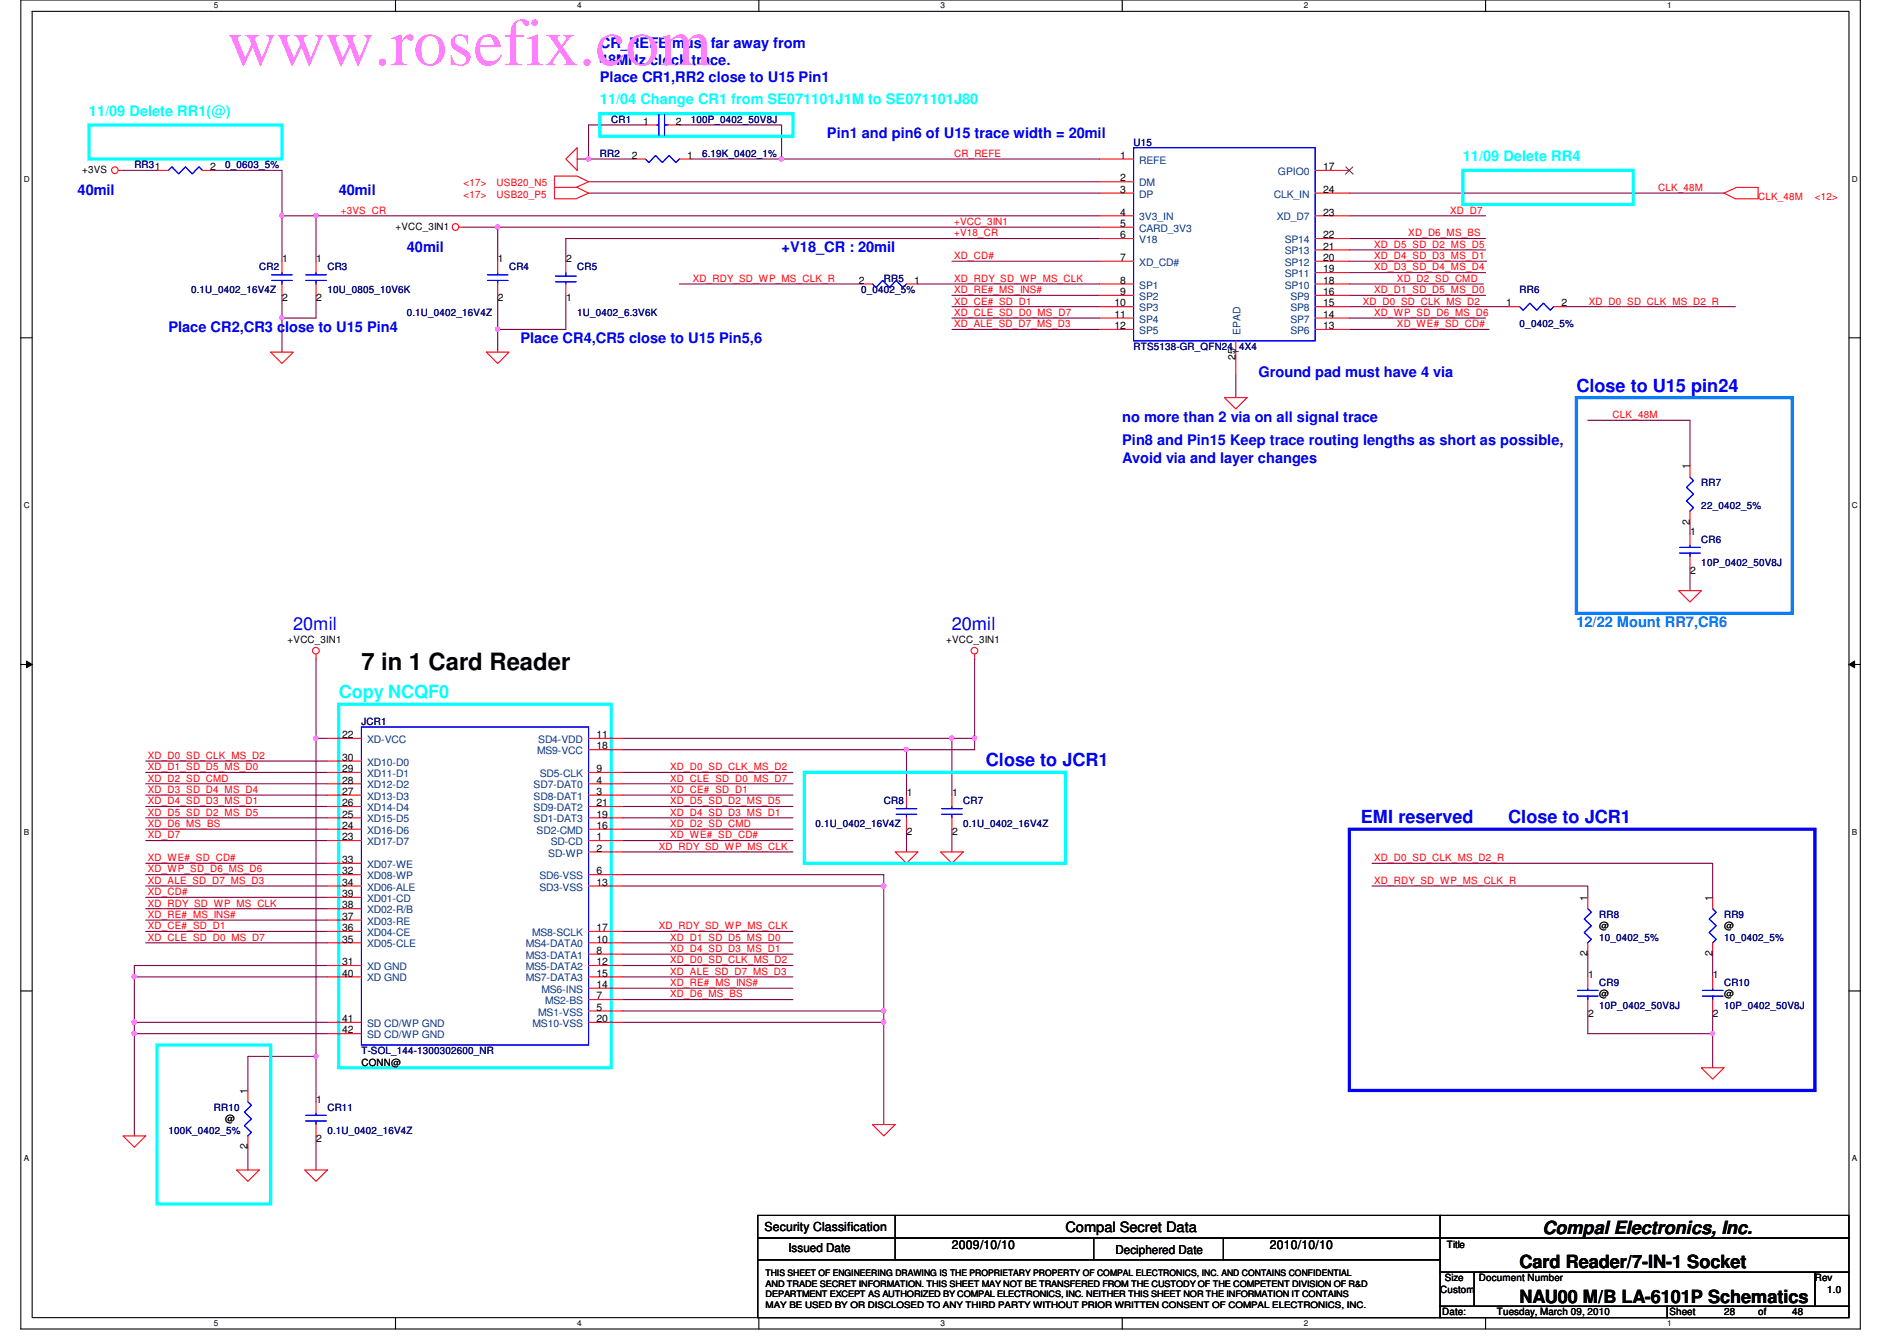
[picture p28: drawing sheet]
<svg xmlns="http://www.w3.org/2000/svg" width="297mm" height="210mm" viewBox="0 0 297 210" stroke-linecap="round" stroke-linejoin="round" font-family="sans-serif">
<defs><g id="words">
<text font-size="10.6" fill="#ff80ff" x="35.6" y="10.2">www.rosefix.com</text>
<text font-size="3.7" x="56.6" y="104.8">7 in 1 Card Reader</text>
<g font-size="2.8" fill="#00f">
<text x="246.8" y="61.3">Close to U15 pin24</text>
<text x="45.9" y="98.6">20mil</text>
<text x="149.1" y="98.6">20mil</text>
<text x="154.4" y="120">Close to JCR1</text>
<text x="213.1" y="128.9">EMI reserved</text>
<text x="236.2" y="128.9">Close to JCR1</text>
</g>
<text font-size="2.8" fill="#0ff" x="53" y="109.3">Copy NCQF0</text>
<g font-size="2.8">
<text x="241.5" y="193.2">Compal Electronics, Inc.</text>
<text x="238" y="203.9">NAU00 M/B LA-6101P Schematics</text>
<text x="238" y="198.5">Card Reader/7-IN-1 Socket</text>
</g>
<g font-size="2.3" fill="#00f">
<text x="93.9" y="7.5">CR_REFE must far away from</text>
<text x="93.9" y="10.2">48MHz clock trace.</text>
<text x="93.9" y="12.8">Place CR1,RR2 close to U15 Pin1</text>
<text x="129.5" y="21.7">Pin1 and pin6 of U15 trace width = 20mil</text>
<text x="12.1" y="30.6">40mil</text>
<text x="53" y="30.6">40mil</text>
<text x="63.7" y="39.5">40mil</text>
<text x="122.4" y="39.5">+V18_CR : 20mil</text>
<text x="26.4" y="51.9">Place CR2,CR3 close to U15 Pin4</text>
<text x="81.5" y="53.7">Place CR4,CR5 close to U15 Pin5,6</text>
<text x="197.1" y="59">Ground pad must have 4 via</text>
<text x="175.7" y="66.1">no more than 2 via on all signal trace</text>
<text x="175.7" y="69.7">Pin8 and Pin15 Keep trace routing lengths as short as possible,</text>
<text x="175.7" y="72.4">Avoid via and layer changes</text>
</g>
<g font-size="2.3" fill="#0ff">
<text x="93.9" y="16.3">11/04 Change CR1 from SE071101J1M to SE071101J80</text>
<text x="13.9" y="18.1">11/09 Delete RR1(@)</text>
<text x="229.1" y="25.2">11/09 Delete RR4</text>
</g>
<text font-size="2.3" fill="#0080ff" x="246.8" y="98.1">12/22 Mount RR7,CR6</text>
<text font-size="2.2" x="166.8" y="192.8">Compal Secret Data</text>
<g font-size="1.9">
<text x="119.7" y="192.7">Security Classification</text>
<text x="123.4" y="196">Issued Date</text>
<text x="149.1" y="195.6">2009/10/10</text>
<text x="174.7" y="196.2">Deciphered Date</text>
<text x="198.8" y="195.6">2010/10/10</text>
</g>
<g font-size="1.6" fill="#000080">
<text x="95.7" y="19.2">CR1</text>
<text x="108.2" y="19.2">100P_0402_50V8J</text>
<text x="177.5" y="22.8">U15</text>
<text x="21" y="26.3">RR31</text>
<text x="35.3" y="26.3">0_0603_5%</text>
<text x="93.9" y="24.6">RR2</text>
<text x="109.9" y="24.6">6.19K_0402_1%</text>
<text x="29.9" y="45.9">0.1U_0402_16V4Z</text>
<text x="40.6" y="42.3">CR2</text>
<text x="51.3" y="42.3">CR3</text>
<text x="51.3" y="45.9">10U_0805_10V6K</text>
<text x="79.7" y="42.3">CR4</text>
<text x="90.4" y="42.3">CR5</text>
<text x="134.8" y="45.9">0_0402_5%</text>
<text x="138.4" y="44.1">RR5</text>
<text x="238" y="45.9">RR6</text>
<text x="63.7" y="49.4">0.1U_0402_16V4Z</text>
<text x="90.4" y="49.4">1U_0402_6.3V6K</text>
<text x="238" y="51.2">0_0402_5%</text>
<text x="177.5" y="54.8">RTS5138-GR_QFN24_4X4</text>
<text x="266.4" y="76.1">RR7</text>
<text x="266.4" y="79.7">22_0402_5%</text>
<text x="266.4" y="85">CR6</text>
<text x="266.4" y="88.6">10P_0402_50V8J</text>
<text x="56.6" y="113.5">JCR1</text>
<text x="138.4" y="125.9">CR8</text>
<text x="150.8" y="125.9">CR7</text>
<text x="127.7" y="129.5">0.1U_0402_16V4Z</text>
<text x="150.8" y="129.5">0.1U_0402_16V4Z</text>
<text x="250.4" y="143.7">RR8</text>
<text x="270" y="143.7">RR9</text>
<text x="250.4" y="147.2">10_0402_5%</text>
<text x="270" y="147.2">10_0402_5%</text>
<text x="250.4" y="154.3">CR9</text>
<text x="270" y="154.3">CR10</text>
<text x="250.4" y="157.9">10P_0402_50V8J</text>
<text x="270" y="157.9">10P_0402_50V8J</text>
<text x="56.6" y="165">T-SOL_144-1300302600_NR</text>
<text x="33.5" y="173.9">RR10</text>
<text x="51.3" y="173.9">CR11</text>
<text x="26.4" y="177.5">100K_0402_5%</text>
<text x="51.3" y="177.5">0.1U_0402_16V4Z</text>
</g>
<g font-size="1.6">
<text x="100.7" y="19.5">1</text>
<text x="105.8" y="19.5">2</text>
<text x="12.9" y="27.1">+3VS</text>
<text x="32.9" y="26.6">2</text>
<text x="98.9" y="24.8">2</text>
<text x="107.6" y="24.8">1</text>
<text x="175.4" y="24.8">1</text>
<text x="175.4" y="28.4">2</text>
<text x="207.2" y="26.6">17</text>
<text x="61.9" y="35.9">+VCC_3IN1</text>
<text x="175.4" y="30.2">3</text>
<text x="175.4" y="33.7">4</text>
<text x="175.4" y="35.5">5</text>
<text x="207.2" y="33.7">23</text>
<text x="207.2" y="30.2">24</text>
<text x="44.2" y="41.1">1</text>
<text x="49.5" y="41.1">1</text>
<text x="78" y="41.1">1</text>
<text x="88.6" y="41.1">2</text>
<text x="175.4" y="37.3">6</text>
<text x="175.4" y="40.9">7</text>
<text x="207.2" y="40.9">20</text>
<text x="207.2" y="39.1">21</text>
<text x="207.2" y="37.3">22</text>
<text x="44.2" y="47.1">2</text>
<text x="49.5" y="47.1">2</text>
<text x="78" y="47.1">2</text>
<text x="88.6" y="47.1">1</text>
<text x="134.5" y="44.4">2</text>
<text x="143.2" y="44.4">1</text>
<text x="174.5" y="48">10</text>
<text x="175.4" y="44.4">8</text>
<text x="175.4" y="46.2">9</text>
<text x="207.2" y="48">15</text>
<text x="207.2" y="46.2">16</text>
<text x="207.2" y="44.4">18</text>
<text x="207.2" y="42.6">19</text>
<text x="235.8" y="48">1</text>
<text x="244.5" y="48">2</text>
<text x="174.5" y="49.7">11</text>
<text x="174.5" y="51.5">12</text>
<text x="207.2" y="51.5">13</text>
<text x="207.2" y="49.7">14</text>
<text x="193.5" y="56.3" transform="rotate(-90 193.5 56.3)">25</text>
<text x="264.6" y="73.4" transform="rotate(-90 264.6 73.4)">1</text>
<text x="264.6" y="82.1" transform="rotate(-90 264.6 82.1)">2</text>
<text x="264.7" y="83.7">1</text>
<text x="264.7" y="89.8">2</text>
<text x="45" y="100.7">+VCC_3IN1</text>
<text x="148.2" y="100.7">+VCC_3IN1</text>
<text x="53.6" y="119.1">30</text>
<text x="53.6" y="115.5">22</text>
<text x="93.4" y="115.5">11</text>
<text x="93.4" y="117.3">18</text>
<text x="53.6" y="122.6">28</text>
<text x="53.6" y="120.9">29</text>
<text x="53.6" y="124.4">27</text>
<text x="93.4" y="122.6">4</text>
<text x="93.4" y="124.4">3</text>
<text x="93.4" y="120.9">9</text>
<text x="142" y="124.6">1</text>
<text x="149.1" y="124.6">1</text>
<text x="53.6" y="126.2">26</text>
<text x="53.6" y="129.8">24</text>
<text x="53.6" y="128">25</text>
<text x="53.6" y="131.5">23</text>
<text x="93.4" y="131.5">1</text>
<text x="93.4" y="126.2">21</text>
<text x="93.4" y="128">19</text>
<text x="93.4" y="129.8">16</text>
<text x="142" y="130.7">2</text>
<text x="149.1" y="130.7">2</text>
<text x="53.6" y="136.9">32</text>
<text x="53.6" y="135.1">33</text>
<text x="93.4" y="136.9">6</text>
<text x="93.4" y="133.3">2</text>
<text x="53.6" y="138.6">34</text>
<text x="53.6" y="144">37</text>
<text x="53.6" y="142.2">38</text>
<text x="53.6" y="140.4">39</text>
<text x="93.4" y="138.6">13</text>
<text x="248.6" y="141" transform="rotate(-90 248.6 141)">1</text>
<text x="268.1" y="141" transform="rotate(-90 268.1 141)">1</text>
<text x="53.6" y="145.8">36</text>
<text x="53.6" y="147.5">35</text>
<text x="93.4" y="145.8">17</text>
<text x="93.4" y="147.5">10</text>
<text x="93.4" y="149.3">8</text>
<text x="248.6" y="149.7" transform="rotate(-90 248.6 149.7)">2</text>
<text x="250.4" y="145.5">@</text>
<text x="268.1" y="149.7" transform="rotate(-90 268.1 149.7)">2</text>
<text x="270" y="145.5">@</text>
<text x="53.6" y="151.1">31</text>
<text x="53.6" y="152.9">40</text>
<text x="93.4" y="154.6">14</text>
<text x="93.4" y="152.9">15</text>
<text x="93.4" y="151.1">12</text>
<text x="248.7" y="153.1">1</text>
<text x="268.2" y="153.1">1</text>
<text x="53.6" y="160">41</text>
<text x="53.6" y="161.8">42</text>
<text x="93.4" y="158.2">5</text>
<text x="93.4" y="156.4">7</text>
<text x="93.4" y="160">20</text>
<text x="248.7" y="159.1">2</text>
<text x="250.4" y="156.1">@</text>
<text x="268.2" y="159.1">2</text>
<text x="270" y="156.1">@</text>
<text x="56.6" y="166.8">CONN@</text>
<text x="38.8" y="171.2" transform="rotate(-90 38.8 171.2)">1</text>
<text x="49.5" y="172.6">1</text>
<text x="35.3" y="175.7">@</text>
<text x="38.8" y="179.9" transform="rotate(-90 38.8 179.9)">2</text>
<text x="49.5" y="178.7">2</text>
<text x="226.6" y="195.4">Title</text>
<text x="225.5" y="202.4">Custom</text>
<text x="226.2" y="200.6">Size</text>
<text x="231.6" y="200.6">Document Number</text>
<text x="284.2" y="200.6">Rev</text>
<text x="286.1" y="202.4">1.0</text>
<text x="225.8" y="205.9">Date:</text>
<text x="234.4" y="205.9">Tuesday, March 09, 2010</text>
<text x="261.4" y="205.9">Sheet</text>
<text x="270" y="205.9">28</text>
<text x="275.3" y="205.9">of</text>
<text x="280.6" y="205.9">48</text>
</g>
<g font-size="1.6" fill="#f00">
<text x="72.6" y="29.2">&lt;17&gt;</text>
<text x="77.8" y="29.2">USB20_N5</text>
<text x="149.4" y="24.6">CR_REFE</text>
<text x="259.6" y="29.9">CLK_48M</text>
<text x="53.4" y="33.4">+3VS_CR</text>
<text x="72.6" y="30.9">&lt;17&gt;</text>
<text x="77.8" y="30.9">USB20_P5</text>
<text x="149.4" y="35.2">+VCC_3IN1</text>
<text x="227.1" y="33.4">XD_D7</text>
<text x="275.3" y="31.3">CLK_48M</text>
<text x="284.2" y="31.3">&lt;12&gt;</text>
<text x="149.4" y="37">+V18_CR</text>
<text x="149.4" y="40.6">XD_CD#</text>
<text x="215.2" y="40.6">XD_D4_SD_D3_MS_D1</text>
<text x="215.2" y="38.8">XD_D5_SD_D2_MS_D5</text>
<text x="220.5" y="37">XD_D6_MS_BS</text>
<text x="108.5" y="44.1">XD_RDY_SD_WP_MS_CLK_R</text>
<text x="149.4" y="44.1">XD_RDY_SD_WP_MS_CLK</text>
<text x="149.4" y="45.9">XD_RE#_MS_INS#</text>
<text x="149.4" y="47.7">XD_CE#_SD_D1</text>
<text x="213.4" y="47.7">XD_D0_SD_CLK_MS_D2</text>
<text x="215.2" y="45.9">XD_D1_SD_D5_MS_D0</text>
<text x="215.2" y="42.3">XD_D3_SD_D4_MS_D4</text>
<text x="218.7" y="44.1">XD_D2_SD_CMD</text>
<text x="248.8" y="47.7">XD_D0_SD_CLK_MS_D2_R</text>
<text x="149.4" y="49.4">XD_CLE_SD_D0_MS_D7</text>
<text x="149.4" y="51.2">XD_ALE_SD_D7_MS_D3</text>
<text x="215.2" y="49.4">XD_WP_SD_D6_MS_D6</text>
<text x="218.7" y="51.2">XD_WE#_SD_CD#</text>
<text x="252.5" y="65.4">CLK_48M</text>
<text x="23.2" y="118.8">XD_D0_SD_CLK_MS_D2</text>
<text x="23.2" y="124.1">XD_D3_SD_D4_MS_D4</text>
<text x="23.2" y="125.9">XD_D4_SD_D3_MS_D1</text>
<text x="23.2" y="122.3">XD_D2_SD_CMD</text>
<text x="23.2" y="120.6">XD_D1_SD_D5_MS_D0</text>
<text x="104.9" y="122.3">XD_CLE_SD_D0_MS_D7</text>
<text x="104.9" y="120.6">XD_D0_SD_CLK_MS_D2</text>
<text x="104.9" y="124.1">XD_CE#_SD_D1</text>
<text x="104.9" y="125.9">XD_D5_SD_D2_MS_D5</text>
<text x="23.2" y="127.7">XD_D5_SD_D2_MS_D5</text>
<text x="23.2" y="129.5">XD_D6_MS_BS</text>
<text x="23.2" y="131.2">XD_D7</text>
<text x="104.9" y="127.7">XD_D4_SD_D3_MS_D1</text>
<text x="104.9" y="129.5">XD_D2_SD_CMD</text>
<text x="104.9" y="131.2">XD_WE#_SD_CD#</text>
<text x="23.2" y="136.6">XD_WP_SD_D6_MS_D6</text>
<text x="23.2" y="134.8">XD_WE#_SD_CD#</text>
<text x="103.2" y="133">XD_RDY_SD_WP_MS_CLK</text>
<text x="215.2" y="134.8">XD_D0_SD_CLK_MS_D2_R</text>
<text x="23.2" y="141.9">XD_RDY_SD_WP_MS_CLK</text>
<text x="23.2" y="140.1">XD_CD#</text>
<text x="23.2" y="138.3">XD_ALE_SD_D7_MS_D3</text>
<text x="23.2" y="143.7">XD_RE#_MS_INS#</text>
<text x="215.2" y="138.3">XD_RDY_SD_WP_MS_CLK_R</text>
<text x="23.2" y="147.2">XD_CLE_SD_D0_MS_D7</text>
<text x="23.2" y="145.5">XD_CE#_SD_D1</text>
<text x="103.2" y="145.5">XD_RDY_SD_WP_MS_CLK</text>
<text x="104.9" y="149">XD_D4_SD_D3_MS_D1</text>
<text x="104.9" y="147.2">XD_D1_SD_D5_MS_D0</text>
<text x="104.9" y="152.6">XD_ALE_SD_D7_MS_D3</text>
<text x="104.9" y="150.8">XD_D0_SD_CLK_MS_D2</text>
<text x="104.9" y="154.3">XD_RE#_MS_INS#</text>
<text x="104.9" y="156.1">XD_D6_MS_BS</text>
</g>
<g font-size="1.6" fill="#004080">
<text x="178.4" y="25.6">REFE</text>
<text x="178.4" y="29.2">DM</text>
<text x="200.1" y="27.4">GPIO0</text>
<text x="178.4" y="30.9">DP</text>
<text x="178.4" y="34.5">3V3_IN</text>
<text x="199.5" y="30.9">CLK_IN</text>
<text x="199.9" y="34.5">XD_D7</text>
<text x="178.4" y="36.3">CARD_3V3</text>
<text x="178.4" y="38.1">V18</text>
<text x="178.4" y="41.6">XD_CD#</text>
<text x="201.2" y="41.6">SP12</text>
<text x="201.2" y="39.8">SP13</text>
<text x="201.2" y="38.1">SP14</text>
<text x="178.4" y="45.2">SP1</text>
<text x="178.4" y="46.9">SP2</text>
<text x="201.2" y="45.2">SP10</text>
<text x="201.2" y="43.4">SP11</text>
<text x="202.1" y="46.9">SP9</text>
<text x="178.4" y="48.7">SP3</text>
<text x="178.4" y="50.5">SP4</text>
<text x="178.4" y="52.3">SP5</text>
<text x="194.3" y="52.5" transform="rotate(-90 194.3 52.5)">EPAD</text>
<text x="202.1" y="52.3">SP6</text>
<text x="202.1" y="50.5">SP7</text>
<text x="202.1" y="48.7">SP8</text>
<text x="57.5" y="119.8">XD10-D0</text>
<text x="57.5" y="116.3">XD-VCC</text>
<text x="84.1" y="118.1">MS9-VCC</text>
<text x="84.3" y="116.3">SD4-VDD</text>
<text x="57.5" y="123.4">XD12-D2</text>
<text x="57.5" y="121.6">XD11-D1</text>
<text x="57.5" y="125.2">XD13-D3</text>
<text x="83.6" y="123.4">SD7-DAT0</text>
<text x="83.6" y="125.2">SD8-DAT1</text>
<text x="84.5" y="121.6">SD5-CLK</text>
<text x="57.5" y="127">XD14-D4</text>
<text x="57.5" y="130.5">XD16-D6</text>
<text x="57.5" y="128.7">XD15-D5</text>
<text x="83.6" y="127">SD9-DAT2</text>
<text x="83.6" y="128.7">SD1-DAT3</text>
<text x="84" y="130.5">SD2-CMD</text>
<text x="57.5" y="137.6">XD08-WP</text>
<text x="57.5" y="132.3">XD17-D7</text>
<text x="57.5" y="135.8">XD07-WE</text>
<text x="84.5" y="137.6">SD6-VSS</text>
<text x="85.8" y="134.1">SD-WP</text>
<text x="86.2" y="132.3">SD-CD</text>
<text x="57.5" y="139.4">XD06-ALE</text>
<text x="57.5" y="143">XD02-R/B</text>
<text x="57.5" y="141.2">XD01-CD</text>
<text x="84.5" y="139.4">SD3-VSS</text>
<text x="57.5" y="144.7">XD03-RE</text>
<text x="57.5" y="146.5">XD04-CE</text>
<text x="57.5" y="148.3">XD05-CLE</text>
<text x="82.3" y="148.3">MS4-DATA0</text>
<text x="83.3" y="146.5">MS8-SCLK</text>
<text x="57.5" y="151.8">XD GND</text>
<text x="57.5" y="153.6">XD GND</text>
<text x="82.3" y="153.6">MS7-DATA3</text>
<text x="82.3" y="150.1">MS3-DATA1</text>
<text x="82.3" y="151.8">MS5-DATA2</text>
<text x="84.8" y="155.4">MS6-INS</text>
<text x="57.5" y="160.7">SD CD/WP GND</text>
<text x="83.4" y="160.7">MS10-VSS</text>
<text x="84.3" y="159">MS1-VSS</text>
<text x="85.3" y="157.2">MS2-BS</text>
<text x="57.5" y="162.5">SD CD/WP GND</text>
</g>
<g font-size="1.4">
<text x="119.9" y="199.7">THIS SHEET OF ENGINEERING DRAWING IS THE PROPRIETARY PROPERTY OF COMPAL ELECTRONICS, INC. AND CONTAINS CONFIDENTIAL</text>
<text x="119.9" y="201.4">AND TRADE SECRET INFORMATION. THIS SHEET MAY NOT BE TRANSFERED FROM THE CUSTODY OF THE COMPETENT DIVISION OF R&amp;D</text>
<text x="119.9" y="203">DEPARTMENT EXCEPT AS AUTHORIZED BY COMPAL ELECTRONICS, INC. NEITHER THIS SHEET NOR THE INFORMATION IT CONTAINS</text>
<text x="119.9" y="204.7">MAY BE USED BY OR DISCLOSED TO ANY THIRD PARTY WITHOUT PRIOR WRITTEN CONSENT OF COMPAL ELECTRONICS, INC.</text>
</g>
<g font-size="1.3">
<text x="33.5" y="1.3">5</text>
<text x="90.4" y="1.3">4</text>
<text x="147.3" y="1.3">3</text>
<text x="204.2" y="1.3">2</text>
<text x="261.1" y="1.3">1</text>
<text x="3.7" y="28.4">D</text>
<text x="290" y="28.4">D</text>
<text x="3.7" y="79.5">C</text>
<text x="290" y="79.5">C</text>
<text x="3.7" y="130.7">B</text>
<text x="290" y="130.7">B</text>
<text x="3.7" y="181.8">A</text>
<text x="290" y="181.8">A</text>
<text x="33.5" y="207.6">5</text>
<text x="90.4" y="207.6">4</text>
<text x="147.3" y="207.6">3</text>
<text x="204.2" y="207.6">2</text>
<text x="261.1" y="207.6">1</text>
</g>
</g></defs>
<path d="M3.3 0h288v208h-288zM5 1.8h284.5v204.4h-284.5z" fill="none" stroke="#000" stroke-width=".17"/>
<g fill="#fff">
<path d="M33.5 .2h.7v1.4h-.7z"/>
<path d="M33.5 206.4h.7v1.4h-.7z"/>
</g>
<path d="M61.9 0v1.8M61.9 206.2v1.8" fill="none" stroke="#000" stroke-width=".17"/>
<g fill="#fff">
<path d="M90.4 .2h.7v1.4h-.7z"/>
<path d="M90.4 206.4h.7v1.4h-.7z"/>
</g>
<path d="M118.8 0v1.8M118.8 206.2v1.8" fill="none" stroke="#000" stroke-width=".17"/>
<g fill="#fff">
<path d="M147.3 .2h.7v1.4h-.7z"/>
<path d="M147.3 206.4h.7v1.4h-.7z"/>
</g>
<path d="M175.7 0v1.8M175.7 206.2v1.8" fill="none" stroke="#000" stroke-width=".17"/>
<g fill="#fff">
<path d="M204.2 .2h.6v1.4h-.6z"/>
<path d="M204.2 206.4h.6v1.4h-.6z"/>
</g>
<path d="M232.6 0v1.8M232.6 206.2v1.8" fill="none" stroke="#000" stroke-width=".17"/>
<g fill="#fff">
<path d="M261.1 .2h.6v1.4h-.6z"/>
<path d="M261.1 206.4h.6v1.4h-.6z"/>
<path d="M3.7 27.3h.9v1.4h-.9z"/>
<path d="M290 27.3h.9v1.4h-.9z"/>
<path d="M3.7 78.4h.9v1.4h-.9z"/>
<path d="M290 78.4h.9v1.4h-.9z"/>
</g>
<path d="M3.3 52.9h1.7M289.5 52.9h1.8" fill="none" stroke="#000" stroke-width=".17"/>
<g fill="#fff">
<path d="M3.7 129.5h.8v1.4h-.8z"/>
<path d="M290 129.5h.8v1.4h-.8z"/>
</g>
<path d="M3.3 104h1.7M289.5 104h1.8" fill="none" stroke="#000" stroke-width=".17"/>
<path d="M4.1 103.5l.9 .5-.9 .5zM289.5 104l.9-.5v1z" fill="#000"/>
<path d="M4.1 103.5l.9 .5-.9 .5zM289.5 104l.9-.5v1z" fill="none" stroke="#000" stroke-width=".16"/>
<g fill="#fff">
<path d="M3.7 180.6h.8v1.4h-.8z"/>
<path d="M290 180.6h.8v1.4h-.8z"/>
</g>
<path d="M3.3 155.1h1.7M289.5 155.1h1.8" fill="none" stroke="#000" stroke-width=".17"/>
<path d="M19.3 26.7h5.3M49.5 33.8h122.7" fill="none" stroke="#800040" stroke-width=".17"/>
<circle cx="49.5" cy="33.8" r=".32" fill="#f0f"/>
<circle cx="49.5" cy="33.8" r=".32" fill="none" stroke="#f0f" stroke-width=".17"/>
<path d="M44.2 33.8h5.3" fill="none" stroke="#800040" stroke-width=".17"/>
<circle cx="44.1" cy="33.8" r=".32" fill="#f0f"/>
<circle cx="44.1" cy="33.8" r=".32" fill="none" stroke="#f0f" stroke-width=".17"/>
<path d="M44.2 49.8h5.3" fill="none" stroke="#800040" stroke-width=".17"/>
<circle cx="44.1" cy="49.8" r=".32" fill="#f0f"/>
<circle cx="44.1" cy="49.8" r=".32" fill="none" stroke="#f0f" stroke-width=".17"/>
<path d="M44.2 26.7v7.1M49.5 33.8v7.1M88.6 37.3h83.6M211.3 30.2h58.7M44.2 49.8v5.3M49.5 46.2v3.6M77.9 46.2v5.4M106.4 44.4h28.4M143.7 44.4h28.5M214.8 138.7h33.8v1.8M214.8 135.1h53.4v5.4M248.6 158.2v3.6h19.6v5.3" fill="none" stroke="#800040" stroke-width=".17"/>
<circle cx="268.2" cy="161.8" r=".32" fill="#f0f"/>
<circle cx="268.2" cy="161.8" r=".32" fill="none" stroke="#f0f" stroke-width=".17"/>
<path d="M77.9 35.6h94.3M149.1 46.2h23.1M149.1 48h23.1M149.1 49.8h23.1M149.1 51.6h23.1" fill="none" stroke="#800040" stroke-width=".17"/>
<circle cx="77.9" cy="35.5" r=".32" fill="#f0f"/>
<circle cx="77.9" cy="35.5" r=".32" fill="none" stroke="#f0f" stroke-width=".17"/>
<path d="M77.9 51.6v3.5M193.5 58.7v3.5M211.3 51.6h21.9M211.3 48h24.9" fill="none" stroke="#800040" stroke-width=".17"/>
<circle cx="77.9" cy="51.5" r=".32" fill="#f0f"/>
<circle cx="77.9" cy="51.5" r=".32" fill="none" stroke="#f0f" stroke-width=".17"/>
<path d="M122.4 24.9h49.8M211.3 46.2h21.3" fill="none" stroke="#800040" stroke-width=".17"/>
<circle cx="122.4" cy="24.9" r=".32" fill="#f0f"/>
<circle cx="122.4" cy="24.9" r=".32" fill="none" stroke="#f0f" stroke-width=".17"/>
<path d="M101 19.6h-8.8v5.3h7.1M106.4 19.6h16v5.3h-14.2M72.6 35.6h5.3v5.3M88.6 37.3v3.6M211.3 39.1h21.3M211.3 37.3h21.3M88.6 46.2v5.4h-10.7M211.3 44.4h21M211.3 40.9h21.5M245.1 48h26.6" fill="none" stroke="#800040" stroke-width=".17"/>
<circle cx="92.1" cy="24.9" r=".32" fill="#f0f"/>
<circle cx="92.1" cy="24.9" r=".32" fill="none" stroke="#f0f" stroke-width=".17"/>
<path d="M33.5 26.7h10.7M44.2 33.8v7.1M90.4 24.9h1.8M92.2 28.4h80M92.2 30.2h80M44.2 46.2v3.6M97.5 145.8h26.7M97.5 160h40.9" fill="none" stroke="#800040" stroke-width=".17"/>
<circle cx="138.4" cy="160" r=".32" fill="#f0f"/>
<circle cx="138.4" cy="160" r=".32" fill="none" stroke="#f0f" stroke-width=".17"/>
<path d="M138.4 158.2v1.8" fill="none" stroke="#800040" stroke-width=".17"/>
<circle cx="138.4" cy="158.2" r=".32" fill="#f0f"/>
<circle cx="138.4" cy="158.2" r=".32" fill="none" stroke="#f0f" stroke-width=".17"/>
<path d="M152.6 115.6v1.7M138.4 136.9v1.8M97.5 152.9h26.7M97.5 151.1h26.7M97.5 154.7h26.7M21 161.8h30.3M21 160h30.3M138.4 160v16" fill="none" stroke="#800040" stroke-width=".17"/>
<circle cx="152.6" cy="115.5" r=".32" fill="#f0f"/>
<circle cx="152.6" cy="115.5" r=".32" fill="none" stroke="#f0f" stroke-width=".17"/>
<path d="M49.5 103.1v12.5h1.8M51.3 151.1h-30.3v1.8h30.3M97.5 149.4h26.7M21 161.8v16" fill="none" stroke="#800040" stroke-width=".17"/>
<circle cx="21" cy="161.8" r=".32" fill="#f0f"/>
<circle cx="21" cy="161.8" r=".32" fill="none" stroke="#f0f" stroke-width=".17"/>
<path d="M21 152.9v7.1M97.5 156.5h26.7" fill="none" stroke="#800040" stroke-width=".17"/>
<circle cx="21" cy="160" r=".32" fill="#f0f"/>
<circle cx="21" cy="160" r=".32" fill="none" stroke="#f0f" stroke-width=".17"/>
<circle cx="21" cy="152.9" r=".32" fill="#f0f"/>
<circle cx="21" cy="152.9" r=".32" fill="none" stroke="#f0f" stroke-width=".17"/>
<path d="M49.5 165.4v7.1" fill="none" stroke="#800040" stroke-width=".17"/>
<circle cx="49.5" cy="165.3" r=".32" fill="#f0f"/>
<circle cx="49.5" cy="165.3" r=".32" fill="none" stroke="#f0f" stroke-width=".17"/>
<g fill="none" stroke="#800040" stroke-width=".17">
<path d="M22.8 119.1h28.5M22.8 124.5h28.5M22.8 126.2h28.5M22.8 128h28.5M22.8 129.8h28.5M22.8 131.6h28.5M22.8 136.9h28.5M22.8 135.1h28.5M22.8 122.7h28.5M22.8 120.9h28.5M22.8 142.2h28.5M21 160v1.8"/>
<path d="M49.5 177.8v5.3"/>
</g>
<circle cx="21" cy="160" r=".32" fill="#f0f"/>
<circle cx="21" cy="160" r=".32" fill="none" stroke="#f0f" stroke-width=".17"/>
<path d="M141.9 117.3h10.7" fill="none" stroke="#800040" stroke-width=".17"/>
<circle cx="141.9" cy="117.3" r=".32" fill="#f0f"/>
<circle cx="141.9" cy="117.3" r=".32" fill="none" stroke="#f0f" stroke-width=".17"/>
<g fill="none" stroke="#800040" stroke-width=".17">
<path d="M22.8 138.7h28.5M97.5 122.7h26.7M97.5 120.9h26.7M97.5 124.5h26.7M97.5 128h26.7M97.5 129.8h26.7M97.5 131.6h26.7M97.5 133.3h26.7M97.5 138.7h40.9M22.8 140.5h28.5M22.8 147.6h28.5M22.8 145.8h28.5"/>
<path d="M22.8 144h28.5M97.5 147.6h26.7"/>
</g>
<circle cx="138.4" cy="138.7" r=".32" fill="#f0f"/>
<circle cx="138.4" cy="138.7" r=".32" fill="none" stroke="#f0f" stroke-width=".17"/>
<path d="M211.3 33.8h21.3M149.1 40.9h23.1M211.3 42.7h21.3M211.3 49.8h21.3M97.5 115.6h51.6M97.5 126.2h26.7M97.5 136.9h40.9" fill="none" stroke="#800040" stroke-width=".17"/>
<circle cx="149" cy="115.5" r=".32" fill="#f0f"/>
<circle cx="149" cy="115.5" r=".32" fill="none" stroke="#f0f" stroke-width=".17"/>
<path d="M152.6 103.1v12.5M138.4 138.7v19.5h-40.9" fill="none" stroke="#800040" stroke-width=".17"/>
<circle cx="138.4" cy="138.7" r=".32" fill="#f0f"/>
<circle cx="138.4" cy="138.7" r=".32" fill="none" stroke="#f0f" stroke-width=".17"/>
<path d="M248.6 65.8h16v7.1M264.6 88.9v3.6M49.5 115.6v49.8h-10.7M97.5 117.3h44.4v7.2M152.6 115.6h-3.5v8.9M141.9 129.8v3.5M149.1 129.8v3.5" fill="none" stroke="#800040" stroke-width=".17"/>
<circle cx="49.5" cy="115.5" r=".32" fill="#f0f"/>
<circle cx="49.5" cy="115.5" r=".32" fill="none" stroke="#f0f" stroke-width=".17"/>
<path d="M264.6 81.8v1.8M248.6 149.4v3.5M268.2 149.4v3.5M268.2 158.2v3.6M38.8 165.4v5.3M38.8 179.6v3.5" fill="none" stroke="#800040" stroke-width=".17"/>
<g fill="none" stroke="#f00" stroke-width=".17">
<path d="M101 19.6h1.8M104.6 19.6h1.8M18.5 26.7h.8M24.6 26.7h1.8M31.7 26.7h1.8M71.9 35.6h.7M86.8 27.6h3.6l1.8 .8-2 .9h-3.4zM86.8 29.3h3.6l1.8 .9-2 .9h-3.4zM90.4 23.1v3.6l-1.8-1.8zM99.3 24.9h1.7M106.4 24.9h1.8M172.2 24.9h5.3"/>
<path d="M172.2 28.4h5.3M172.2 30.2h5.3M172.2 33.8h5.3M172.2 35.6h5.3M172.2 37.3h5.3M205.9 30.2h5.4M205.9 33.8h5.4M205.9 37.3h5.4M205.9 26.7h5.4M205.9 39.1h5.4M270 30.2l1.9-.9h3.4v1.8h-3.6zM42.4 55.1h3.5l-1.7 1.8z"/>
<path d="M44.2 40.9v1.8M44.2 44.4v1.8M49.5 40.9v1.8M49.5 44.4v1.8M76.2 55.1h3.5l-1.8 1.8zM77.9 40.9v1.8M77.9 44.4v1.8M88.6 40.9v1.8M88.6 44.4v1.8M134.8 44.4h1.8M141.9 44.4h1.8M172.2 40.9h5.3"/>
<path d="M172.2 44.4h5.3M172.2 46.2h5.3M172.2 48h5.3M172.2 49.8h5.3M172.2 51.6h5.3M193.5 53.3v5.4M205.9 40.9h5.4M205.9 44.4h5.4M205.9 46.2h5.4M205.9 48h5.4M205.9 49.8h5.4M205.9 51.6h5.4"/>
<path d="M205.9 42.7h5.4M236.2 48h1.8M243.3 48h1.8M191.7 62.2h3.6l-1.8 1.8zM264.6 72.9v1.8M262.8 92.5h3.6l-1.8 1.7zM264.6 80v1.8M264.6 83.6v1.7M264.6 87.1v1.8M49.5 102.4v.7M51.3 119.1h5.3M51.3 115.6h5.3"/>
<path d="M92.2 117.3h5.3M92.2 115.6h5.3M152.6 102.4v.7M51.3 136.9h5.3M51.3 126.2h5.3M51.3 122.7h5.3M51.3 129.8h5.3M51.3 128h5.3M51.3 124.5h5.3M51.3 138.7h5.3M51.3 120.9h5.3M51.3 131.6h5.3"/>
<path d="M51.3 135.1h5.3M92.2 136.9h5.3M92.2 126.2h5.3M92.2 122.7h5.3M92.2 129.8h5.3M92.2 128h5.3M92.2 124.5h5.3M92.2 138.7h5.3M92.2 120.9h5.3M92.2 131.6h5.3M92.2 133.3h5.3M140.2 133.3h3.5l-1.8 1.8z"/>
<path d="M141.9 124.5v1.7M141.9 128v1.8M147.3 133.3h3.5l-1.7 1.8zM149.1 124.5v1.7M149.1 128v1.8M51.3 152.9h5.3M51.3 147.6h5.3M51.3 151.1h5.3M51.3 145.8h5.3M51.3 144h5.3M51.3 142.2h5.3M51.3 140.5h5.3"/>
<path d="M92.2 152.9h5.3M92.2 147.6h5.3M92.2 149.4h5.3M92.2 154.7h5.3M92.2 151.1h5.3M92.2 145.8h5.3M92.2 156.5h5.3M92.2 158.2h5.3M248.6 140.5v1.7M248.6 147.6v1.8M248.6 152.9v1.8M248.6 156.5v1.7"/>
<path d="M268.2 140.5v1.7M268.2 147.6v1.8M268.2 152.9v1.8M268.2 156.5v1.7M19.3 177.8h3.5l-1.8 1.8zM38.8 170.7v1.8M38.8 177.8v1.8M49.5 172.5v1.7M49.5 176v1.8M51.3 160h5.3M51.3 161.8h5.3M92.2 160h5.3"/>
<path d="M136.6 176h3.6l-1.8 1.8zM266.4 167.1h3.6l-1.8 1.8zM37 183.1h3.6l-1.8 1.8zM47.7 183.1h3.6l-1.8 1.8z"/>
<circle cx="18" cy="26.6" r=".52"/>
<circle cx="71.3" cy="35.5" r=".52"/>
<circle cx="49.5" cy="101.8" r=".52"/>
<circle cx="152.6" cy="101.8" r=".52"/>
</g>
<g fill="none" stroke="#000" stroke-width=".17">
<path d="M118.7 190.2h106.8v3.6h-106.8zM118.7 193.8h106.8v3.4h-106.8zM118.7 197.2h106.8v9h-106.8zM140.2 190.2v7M171.3 193.8v3.4M191.6 193.8v3.4M225.5 190.2h64v3.6h-64zM225.5 193.8h64v5.3h-64zM225.5 199.1h5.3v5.4h-5.3zM230.8 199.1h53.4v5.4h-53.4zM284.2 199.1h5.3v5.4h-5.3zM225.5 204.5h35.6v1.7h-35.6z"/>
<path d="M261.1 204.5h28.4v1.7h-28.4z"/>
</g>
<path d="M211.3 129.8h72.9v40.9h-72.9z" fill="none" stroke="#00f" stroke-width=".51"/>
<path d="M13.9 19.6h30.3v5.3h-30.3zM93.9 17.8h30.3v3.5h-30.3zM229.1 26.7h26.6v5.3h-26.6zM53 110.2h42.7v56.9h-42.7zM125.9 120.9h40.9v14.2h-40.9zM24.6 163.6h17.8v24.9h-17.8z" fill="none" stroke="#0ff" stroke-width=".51"/>
<path d="M246.8 62.2h33.8v33.8h-33.8z" fill="none" stroke="#0080ff" stroke-width=".51"/>
<g fill="none" stroke="#00f" stroke-width=".17">
<path d="M102.8 19.6h.4M103.2 17.9v3.3M104.1 19.6h.5M104.1 17.9v3.3M26.4 26.7l.5-.6 1.1 1.1 1-1.1 1.1 1.1 1.1-1.1 .5 .6M101 24.9l.6 .5 1.1-1.1 1 1.1 1.1-1.1 1 1.1 .6-.5M177.5 23.1h28.4v30.2h-28.4zM42.5 43.9h3.3M42.5 43h3.3M44.2 42.7v.3M44.2 43.9v.5M47.9 43.9h3.2"/>
<path d="M47.9 43h3.2M49.5 42.7v.3M49.5 43.9v.5M76.3 43.9h3.2M76.3 43h3.2M77.9 42.7v.3M77.9 43.9v.5M87 43.2h3.2M87 44.1h3.2M88.6 44.1v.3M88.6 42.7v.5M136.6 44.4l.6 .6 1-1.1 1.1 1.1 1-1.1 1.1 1.1 .5-.6"/>
<path d="M238 48l.5 .6 1.1-1.1 1 1.1 1.1-1.1 1 1.1 .6-.6M264.6 74.7l.6 .5-1.1 1.1 1.1 1-1.1 1.1 1.1 1.1-.6 .5M263 86.6h3.2M263 85.7h3.2M264.6 85.3v.4M264.6 86.6v.5M56.6 113.8h35.6v49.8h-35.6zM140.3 127.5h3.2M140.3 126.6h3.2M141.9 126.2v.4M141.9 127.5v.5M147.4 127.5h3.3"/>
<path d="M147.4 126.6h3.3M149.1 126.2v.4M149.1 127.5v.5M247 155.9h3.2M247 155h3.2M248.6 154.7v.3M248.6 155.9v.6M248.6 142.2l.6 .6-1.1 1 1.1 1.1-1.1 1.1 1.1 1-.6 .6M266.6 155.9h3.2M266.6 155h3.2M268.2 154.7v.3M268.2 155.9v.6"/>
<path d="M268.2 142.2l.5 .6-1.1 1 1.1 1.1-1.1 1.1 1.1 1-.5 .6M38.8 172.5l.6 .5-1.1 1.1 1.1 1-1.1 1.1 1.1 1-.6 .6M47.9 175.5h3.2M47.9 174.6h3.2M49.5 174.2v.4M49.5 175.5v.5"/>
</g>
<path d="M210.7 26.1l1.2 1.2M211.8 26.1l-1.1 1.2" fill="none" stroke="#804000" stroke-width=".16"/>
<circle cx="49.5" cy="33.8" r=".32" fill="#f0f"/>
<circle cx="49.5" cy="33.8" r=".32" fill="none" stroke="#f0f" stroke-width=".17"/>
<circle cx="44.1" cy="33.8" r=".32" fill="#f0f"/>
<circle cx="44.1" cy="33.8" r=".32" fill="none" stroke="#f0f" stroke-width=".17"/>
<circle cx="44.1" cy="49.8" r=".32" fill="#f0f"/>
<circle cx="44.1" cy="49.8" r=".32" fill="none" stroke="#f0f" stroke-width=".17"/>
<circle cx="268.2" cy="161.8" r=".32" fill="#f0f"/>
<circle cx="268.2" cy="161.8" r=".32" fill="none" stroke="#f0f" stroke-width=".17"/>
<circle cx="77.9" cy="35.5" r=".32" fill="#f0f"/>
<circle cx="77.9" cy="35.5" r=".32" fill="none" stroke="#f0f" stroke-width=".17"/>
<circle cx="77.9" cy="51.5" r=".32" fill="#f0f"/>
<circle cx="77.9" cy="51.5" r=".32" fill="none" stroke="#f0f" stroke-width=".17"/>
<circle cx="122.4" cy="24.9" r=".32" fill="#f0f"/>
<circle cx="122.4" cy="24.9" r=".32" fill="none" stroke="#f0f" stroke-width=".17"/>
<circle cx="92.1" cy="24.9" r=".32" fill="#f0f"/>
<circle cx="92.1" cy="24.9" r=".32" fill="none" stroke="#f0f" stroke-width=".17"/>
<circle cx="138.4" cy="160" r=".32" fill="#f0f"/>
<circle cx="138.4" cy="160" r=".32" fill="none" stroke="#f0f" stroke-width=".17"/>
<circle cx="138.4" cy="158.2" r=".32" fill="#f0f"/>
<circle cx="138.4" cy="158.2" r=".32" fill="none" stroke="#f0f" stroke-width=".17"/>
<circle cx="152.6" cy="115.5" r=".32" fill="#f0f"/>
<circle cx="152.6" cy="115.5" r=".32" fill="none" stroke="#f0f" stroke-width=".17"/>
<circle cx="21" cy="161.8" r=".32" fill="#f0f"/>
<circle cx="21" cy="161.8" r=".32" fill="none" stroke="#f0f" stroke-width=".17"/>
<circle cx="21" cy="160" r=".32" fill="#f0f"/>
<circle cx="21" cy="160" r=".32" fill="none" stroke="#f0f" stroke-width=".17"/>
<circle cx="21" cy="152.9" r=".32" fill="#f0f"/>
<circle cx="21" cy="152.9" r=".32" fill="none" stroke="#f0f" stroke-width=".17"/>
<circle cx="49.5" cy="165.3" r=".32" fill="#f0f"/>
<circle cx="49.5" cy="165.3" r=".32" fill="none" stroke="#f0f" stroke-width=".17"/>
<circle cx="21" cy="160" r=".32" fill="#f0f"/>
<circle cx="21" cy="160" r=".32" fill="none" stroke="#f0f" stroke-width=".17"/>
<circle cx="141.9" cy="117.3" r=".32" fill="#f0f"/>
<circle cx="141.9" cy="117.3" r=".32" fill="none" stroke="#f0f" stroke-width=".17"/>
<circle cx="138.4" cy="138.7" r=".32" fill="#f0f"/>
<circle cx="138.4" cy="138.7" r=".32" fill="none" stroke="#f0f" stroke-width=".17"/>
<circle cx="149" cy="115.5" r=".32" fill="#f0f"/>
<circle cx="149" cy="115.5" r=".32" fill="none" stroke="#f0f" stroke-width=".17"/>
<circle cx="138.4" cy="138.7" r=".32" fill="#f0f"/>
<circle cx="138.4" cy="138.7" r=".32" fill="none" stroke="#f0f" stroke-width=".17"/>
<circle cx="49.5" cy="115.5" r=".32" fill="#f0f"/>
<circle cx="49.5" cy="115.5" r=".32" fill="none" stroke="#f0f" stroke-width=".17"/>
<use href="#words"/>
</svg>
